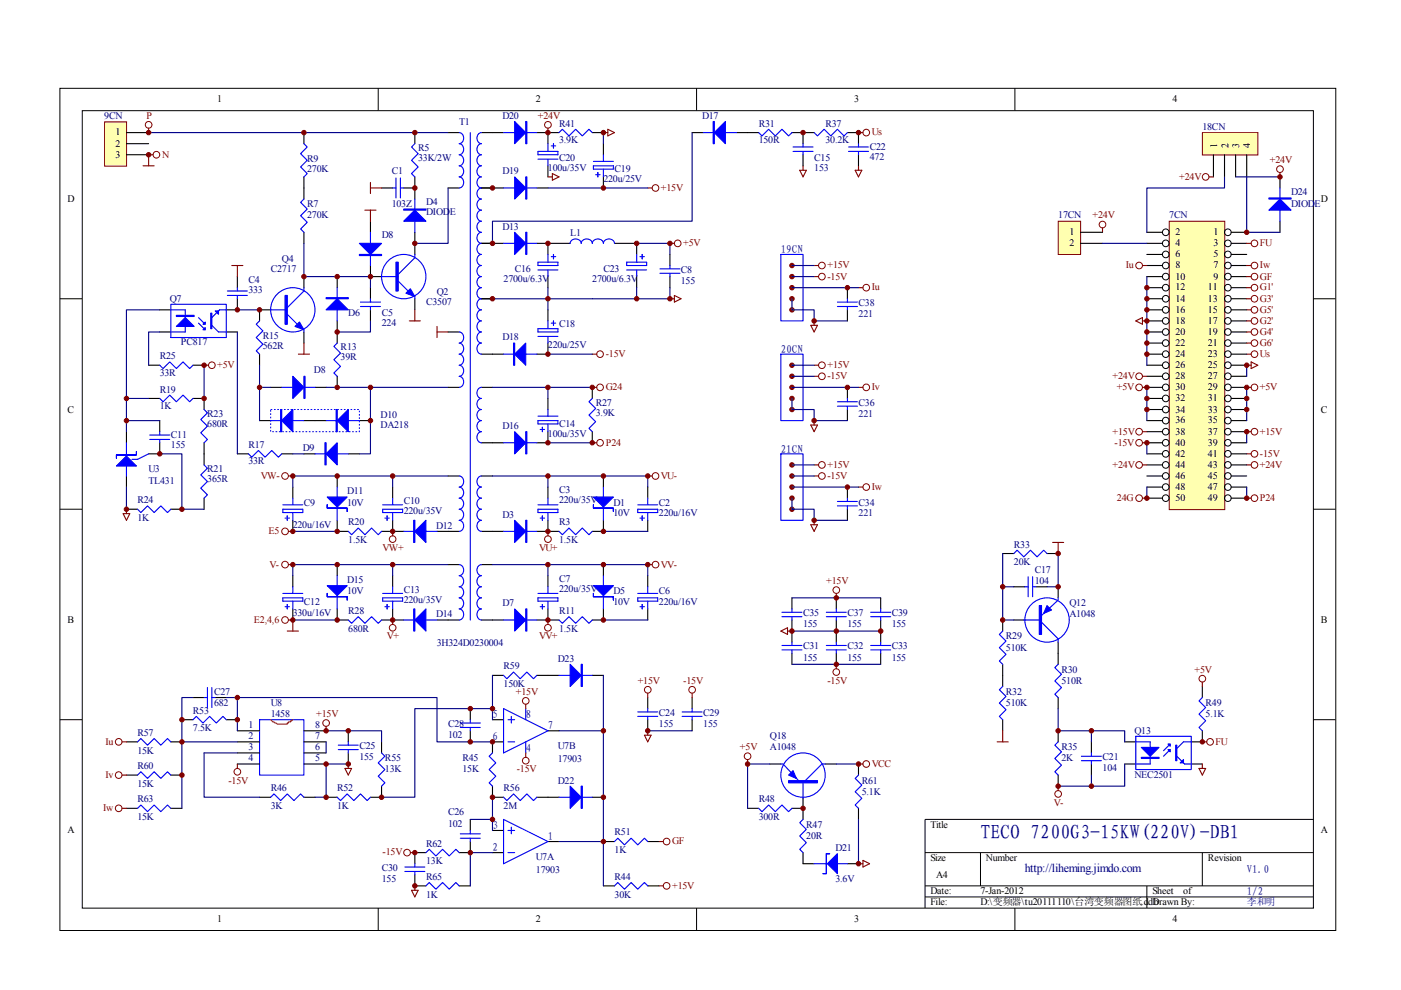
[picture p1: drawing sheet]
<svg xmlns="http://www.w3.org/2000/svg" width="297mm" height="210mm" viewBox="0 0 297 210" stroke-linecap="round" stroke-linejoin="round" font-family="sans-serif">
<defs><g id="words">
<text font-size="4.2" fill="#000080" x="207.9" y="177.8">TECO 7200G3-15KW(220V)-DB1</text>
<text font-size="2.5" fill="#000080" x="217.3" y="184.8">http://liheming.jimdo.com</text>
<g font-size="2.3" fill="#000080">
<text x="165.5" y="53.6">19CN</text>
<text x="165.5" y="74.8">20CN</text>
<text x="165.5" y="95.9">21CN</text>
<text x="104.4" y="152.2">5</text>
<text x="111.5" y="152.2">8</text>
<text x="116.2" y="154.6">7</text>
<text x="104.4" y="157">6</text>
<text x="111.5" y="159.4">4</text>
<text x="104.4" y="175.8">3</text>
<text x="116.2" y="178.2">1</text>
<text x="104.4" y="180.4">2</text>
<text x="264.3" y="185.2">V1.0</text>
<text x="264.3" y="189.8">1/2</text>
</g>
<g font-size="2.1">
<text x="46.1" y="21.7">1</text>
<text x="113.6" y="21.7">2</text>
<text x="181.1" y="21.7">3</text>
<text x="248.6" y="21.7">4</text>
<text x="24.5" y="28.7">1</text>
<text x="24.5" y="31.1">2</text>
<text x="24.5" y="33.5">3</text>
<text x="258.1" y="31.4" transform="rotate(-90 258.1 31.4)">1</text>
<text x="260.4" y="31.4" transform="rotate(-90 260.4 31.4)">2</text>
<text x="262.7" y="31.4" transform="rotate(-90 262.7 31.4)">3</text>
<text x="265.1" y="31.4" transform="rotate(-90 265.1 31.4)">4</text>
<text x="14.3" y="42.8">D</text>
<text x="280.1" y="42.8">D</text>
<text x="226.7" y="49.9">1</text>
<text x="226.7" y="52.2">2</text>
<text x="249.3" y="49.9">2</text>
<text x="249.3" y="52.2">4</text>
<text x="257.3" y="49.9">1</text>
<text x="257.3" y="52.2">3</text>
<text x="249.3" y="54.5">6</text>
<text x="249.3" y="56.9">8</text>
<text x="249.3" y="59.3">10</text>
<text x="257.3" y="54.5">5</text>
<text x="257.3" y="56.9">7</text>
<text x="257.3" y="59.3">9</text>
<text x="249.3" y="61.6">12</text>
<text x="249.3" y="63.9">14</text>
<text x="256.1" y="61.6">11</text>
<text x="256.1" y="63.9">13</text>
<text x="249.3" y="66.3">16</text>
<text x="249.3" y="68.7">18</text>
<text x="249.3" y="71">20</text>
<text x="256.1" y="66.3">15</text>
<text x="256.1" y="68.7">17</text>
<text x="256.1" y="71">19</text>
<text x="249.3" y="73.3">22</text>
<text x="249.3" y="75.7">24</text>
<text x="256.1" y="73.3">21</text>
<text x="256.1" y="75.7">23</text>
<text x="249.3" y="78.1">26</text>
<text x="249.3" y="80.4">28</text>
<text x="249.3" y="82.7">30</text>
<text x="256.1" y="78.1">25</text>
<text x="256.1" y="80.4">27</text>
<text x="256.1" y="82.7">29</text>
<text x="14.3" y="87.5">C</text>
<text x="249.3" y="85.1">32</text>
<text x="249.3" y="87.5">34</text>
<text x="249.3" y="89.8">36</text>
<text x="256.1" y="85.1">31</text>
<text x="256.1" y="87.5">33</text>
<text x="256.1" y="89.8">35</text>
<text x="280.1" y="87.5">C</text>
<text x="249.3" y="92.1">38</text>
<text x="249.3" y="94.5">40</text>
<text x="256.1" y="92.1">37</text>
<text x="256.1" y="94.5">39</text>
<text x="249.3" y="96.9">42</text>
<text x="249.3" y="99.2">44</text>
<text x="249.3" y="101.5">46</text>
<text x="256.1" y="96.9">41</text>
<text x="256.1" y="99.2">43</text>
<text x="256.1" y="101.5">45</text>
<text x="249.3" y="103.9">48</text>
<text x="249.3" y="106.2">50</text>
<text x="256.1" y="103.9">47</text>
<text x="256.1" y="106.2">49</text>
<text x="14.3" y="132.1">B</text>
<text x="280.1" y="132.1">B</text>
<text x="14.3" y="176.7">A</text>
<text x="197.3" y="175.5">Title</text>
<text x="280.1" y="176.7">A</text>
<text x="197.3" y="182.6">Size</text>
<text x="209" y="182.6">Number</text>
<text x="256.1" y="182.6">Revision</text>
<text x="197.3" y="189.6">Date:</text>
<text x="197.3" y="192">File:</text>
<text x="198.5" y="186.1">A4</text>
<text x="207.9" y="189.6">7-Jan-2012</text>
<text x="207.9" y="192">D:\变频器\tu20111110\台湾变频器图纸.ddb</text>
<text x="244.3" y="189.6">Sheet</text>
<text x="244.3" y="192">Drawn By:</text>
<text x="250.9" y="189.6">of</text>
<text x="46.1" y="195.5">1</text>
<text x="113.6" y="195.5">2</text>
<text x="181.1" y="195.5">3</text>
<text x="248.6" y="195.5">4</text>
</g>
<g font-size="2.1" fill="#000080">
<text x="22.1" y="25.2">9CN</text>
<text x="97.4" y="26.6">T1</text>
<text x="106.5" y="25.2">D20</text>
<text x="118.5" y="26.9">R41</text>
<text x="148.8" y="25.2">D17</text>
<text x="160.9" y="26.9">R31</text>
<text x="175" y="26.9">R37</text>
<text x="254.9" y="27.5">18CN</text>
<text x="65.1" y="34.4">R9</text>
<text x="88.6" y="32">R5</text>
<text x="88.6" y="34.1">33K/2W</text>
<text x="118.5" y="34.1">C20</text>
<text x="118.5" y="30.3">3.9K</text>
<text x="160.9" y="30.3">150R</text>
<text x="172.6" y="34.1">C15</text>
<text x="175" y="30.3">30.2K</text>
<text x="184.4" y="31.8">C22</text>
<text x="184.4" y="33.9">472</text>
<text x="65.1" y="36.5">270K</text>
<text x="83.1" y="36.9">C1</text>
<text x="106.5" y="36.9">D19</text>
<text x="116.2" y="36.3">100u/35V</text>
<text x="127.9" y="38.6">220u/25V</text>
<text x="130.3" y="36.5">C19</text>
<text x="172.6" y="36.3">153</text>
<text x="273.7" y="41.4">D24</text>
<text x="65.1" y="44">R7</text>
<text x="65.1" y="46.3">270K</text>
<text x="83.1" y="43.8">103Z</text>
<text x="90.3" y="43.5">D4</text>
<text x="90.3" y="45.6">DIODE</text>
<text x="224.4" y="46.3">17CN</text>
<text x="247.9" y="46.3">7CN</text>
<text x="273.7" y="43.8">DIODE</text>
<text x="80.9" y="50.6">D8</text>
<text x="106.5" y="48.7">D13</text>
<text x="120.9" y="50.1">L1</text>
<text x="52.7" y="60">C4</text>
<text x="57.4" y="57.6">C2717</text>
<text x="59.8" y="55.5">Q4</text>
<text x="106.8" y="59.7">2700u/6.3V</text>
<text x="109.1" y="57.6">C16</text>
<text x="125.6" y="59.7">2700u/6.3V</text>
<text x="127.9" y="57.6">C23</text>
<text x="144.4" y="57.8">C8</text>
<text x="36" y="63.9">Q7</text>
<text x="52.7" y="62.1">333</text>
<text x="90.3" y="64.6">C3507</text>
<text x="92.6" y="62.5">Q2</text>
<text x="144.4" y="60.2">155</text>
<text x="182" y="64.9">C38</text>
<text x="55.7" y="71.9">R15</text>
<text x="73.8" y="67">D6</text>
<text x="80.9" y="67">C5</text>
<text x="80.9" y="69.1">224</text>
<text x="118.5" y="69.4">C18</text>
<text x="182" y="67.2">221</text>
<text x="33.9" y="76.1">R25</text>
<text x="38.4" y="73.1">PC817</text>
<text x="55.7" y="74">562R</text>
<text x="72.2" y="74.3">R13</text>
<text x="72.2" y="76.4">39R</text>
<text x="106.5" y="72.2">D18</text>
<text x="116.2" y="73.8">220u/25V</text>
<text x="33.9" y="79.7">33R</text>
<text x="33.9" y="83.2">R19</text>
<text x="66.5" y="79.2">D8</text>
<text x="33.9" y="86.7">1K</text>
<text x="43.9" y="88.4">R23</text>
<text x="80.7" y="88.6">D10</text>
<text x="126.3" y="86">R27</text>
<text x="126.3" y="88.2">3.9K</text>
<text x="182" y="86">C36</text>
<text x="182" y="88.4">221</text>
<text x="36.2" y="92.8">C11</text>
<text x="36.2" y="94.9">155</text>
<text x="43.9" y="90.5">680R</text>
<text x="52.7" y="94.9">R17</text>
<text x="64.2" y="95.7">D9</text>
<text x="80.7" y="90.7">DA218</text>
<text x="106.5" y="90.9">D16</text>
<text x="116.2" y="92.6">100u/35V</text>
<text x="118.5" y="90.5">C14</text>
<text x="31.5" y="100.1">U3</text>
<text x="43.9" y="100.1">R21</text>
<text x="52.7" y="98.5">33R</text>
<text x="29.1" y="106.7">R24</text>
<text x="31.5" y="102.7">TL431</text>
<text x="43.9" y="102.2">365R</text>
<text x="64.4" y="107.2">C9</text>
<text x="73.6" y="104.8">D11</text>
<text x="73.6" y="107.2">10V</text>
<text x="85.6" y="106.9">C10</text>
<text x="118.5" y="104.6">C3</text>
<text x="118.5" y="106.7">220u/35V</text>
<text x="130" y="107.2">D1</text>
<text x="139.7" y="107.2">C2</text>
<text x="182" y="107.2">C34</text>
<text x="29.1" y="110.4">1K</text>
<text x="62.1" y="111.9">220u/16V</text>
<text x="73.8" y="111.4">R20</text>
<text x="85.6" y="109.1">220u/35V</text>
<text x="92.5" y="112.1">D12</text>
<text x="106.5" y="109.7">D3</text>
<text x="118.5" y="111.4">R3</text>
<text x="130" y="109.5">10V</text>
<text x="139.7" y="109.5">220u/16V</text>
<text x="182" y="109.5">221</text>
<text x="73.8" y="115.2">1.5K</text>
<text x="118.5" y="115.2">1.5K</text>
<text x="215" y="116.1">R33</text>
<text x="215" y="119.8">20K</text>
<text x="73.6" y="123.6">D15</text>
<text x="73.6" y="125.9">10V</text>
<text x="85.6" y="125.7">C13</text>
<text x="118.5" y="123.4">C7</text>
<text x="118.5" y="125.5">220u/35V</text>
<text x="130" y="125.9">D5</text>
<text x="139.7" y="125.9">C6</text>
<text x="219.4" y="121.5">C17</text>
<text x="219.4" y="123.9">104</text>
<text x="62.1" y="130.7">330u/16V</text>
<text x="64.4" y="128.3">C12</text>
<text x="73.8" y="130.1">R28</text>
<text x="85.6" y="127.9">220u/35V</text>
<text x="92.5" y="130.9">D14</text>
<text x="106.5" y="128.5">D7</text>
<text x="118.5" y="130.1">R11</text>
<text x="130" y="128.3">10V</text>
<text x="139.7" y="128.3">220u/16V</text>
<text x="170.3" y="130.7">C35</text>
<text x="179.7" y="130.7">C37</text>
<text x="189.1" y="130.7">C39</text>
<text x="226.7" y="128.5">Q12</text>
<text x="226.7" y="130.9">A1048</text>
<text x="73.8" y="134">680R</text>
<text x="92.6" y="137">3H324D0230004</text>
<text x="118.5" y="134">1.5K</text>
<text x="170.3" y="133">155</text>
<text x="170.3" y="137.7">C31</text>
<text x="179.7" y="133">155</text>
<text x="179.7" y="137.7">C32</text>
<text x="189.1" y="133">155</text>
<text x="189.1" y="137.7">C33</text>
<text x="213.3" y="135.6">R29</text>
<text x="213.3" y="137.9">510K</text>
<text x="106.8" y="141.9">R59</text>
<text x="118.3" y="140.3">D23</text>
<text x="170.3" y="140.1">155</text>
<text x="179.7" y="140.1">155</text>
<text x="189.1" y="140.1">155</text>
<text x="225" y="142.6">R30</text>
<text x="45.4" y="147.3">C27</text>
<text x="45.4" y="149.7">682</text>
<text x="57.4" y="149.7">U8</text>
<text x="106.8" y="145.7">150K</text>
<text x="213.3" y="147.3">R32</text>
<text x="213.3" y="149.7">510K</text>
<text x="225" y="145">510R</text>
<text x="255.6" y="149.7">R49</text>
<text x="40.9" y="151.3">R53</text>
<text x="40.9" y="155">7.5K</text>
<text x="52.7" y="154.4">1</text>
<text x="57.4" y="152">1458</text>
<text x="66.8" y="154.4">8</text>
<text x="95" y="154.1">C28</text>
<text x="139.7" y="151.8">C24</text>
<text x="139.7" y="154.1">155</text>
<text x="149.1" y="151.8">C29</text>
<text x="149.1" y="154.1">155</text>
<text x="240.5" y="155.5">Q13</text>
<text x="255.6" y="152">5.1K</text>
<text x="29.1" y="156.1">R57</text>
<text x="29.1" y="159.8">15K</text>
<text x="52.7" y="156.7">2</text>
<text x="52.7" y="159.1">3</text>
<text x="52.7" y="161.4">4</text>
<text x="66.8" y="161.4">5</text>
<text x="66.8" y="159.1">6</text>
<text x="66.8" y="156.7">7</text>
<text x="76.2" y="158.8">C25</text>
<text x="76.2" y="161.2">155</text>
<text x="81.6" y="161.4">R55</text>
<text x="95" y="156.5">102</text>
<text x="98" y="161.4">R45</text>
<text x="118.3" y="158.8">U7B</text>
<text x="118.3" y="161.6">17903</text>
<text x="163.2" y="156.7">Q18</text>
<text x="163.2" y="159.1">A1048</text>
<text x="225" y="159.1">R35</text>
<text x="225" y="161.4">2K</text>
<text x="233.8" y="161.2">C21</text>
<text x="29.1" y="163.1">R60</text>
<text x="29.1" y="166.8">15K</text>
<text x="57.4" y="167.7">R46</text>
<text x="71.5" y="167.7">R52</text>
<text x="81.6" y="163.8">13K</text>
<text x="98" y="163.8">15K</text>
<text x="106.8" y="167.7">R56</text>
<text x="118.3" y="166.1">D22</text>
<text x="182.7" y="166.1">R61</text>
<text x="233.8" y="163.5">104</text>
<text x="240.5" y="164.9">NEC2501</text>
<text x="29.1" y="170.1">R63</text>
<text x="29.1" y="173.8">15K</text>
<text x="57.4" y="171.5">3K</text>
<text x="71.5" y="171.5">1K</text>
<text x="95" y="172.9">C26</text>
<text x="106.8" y="171.5">2M</text>
<text x="160.9" y="170.1">R48</text>
<text x="160.9" y="173.8">300R</text>
<text x="182.7" y="168.5">5.1K</text>
<text x="90.3" y="179.5">R62</text>
<text x="95" y="175.3">102</text>
<text x="130.3" y="177.1">R51</text>
<text x="170.9" y="175.5">R47</text>
<text x="170.9" y="177.9">20R</text>
<text x="80.9" y="184.7">C30</text>
<text x="90.3" y="183.2">13K</text>
<text x="113.6" y="182.3">U7A</text>
<text x="113.6" y="185.2">17903</text>
<text x="130.3" y="180.9">1K</text>
<text x="177.1" y="180.4">D21</text>
<text x="80.9" y="187">155</text>
<text x="90.3" y="186.5">R65</text>
<text x="90.3" y="190.3">1K</text>
<text x="130.3" y="186.5">R44</text>
<text x="130.3" y="190.3">30K</text>
<text x="177.1" y="187">3.6V</text>
<text x="264.3" y="192">李和明</text>
</g>
<g font-size="2.1" fill="#800000">
<text x="31.1" y="25.2">P</text>
<text x="114" y="25.2">+24V</text>
<text x="184.8" y="28.7">Us</text>
<text x="34.4" y="33.5">N</text>
<text x="269.2" y="34.6">+24V</text>
<text x="140.1" y="40.5">+15V</text>
<text x="250" y="38.1">+24V</text>
<text x="231.6" y="46.3">+24V</text>
<text x="144.9" y="52.2">+5V</text>
<text x="267.1" y="52.2">FU</text>
<text x="175.4" y="56.9">+15V</text>
<text x="175.4" y="59.3">-15V</text>
<text x="238.7" y="56.9">Iu</text>
<text x="267.1" y="56.9">Iw</text>
<text x="267.1" y="59.3">GF</text>
<text x="184.8" y="61.6">Iu</text>
<text x="267.1" y="61.6">G1'</text>
<text x="267.1" y="63.9">G3'</text>
<text x="267.1" y="66.3">G5'</text>
<text x="267.1" y="68.7">G2'</text>
<text x="267.1" y="71">G4'</text>
<text x="128.4" y="75.7">-15V</text>
<text x="267.1" y="73.3">G6'</text>
<text x="267.1" y="75.7">Us</text>
<text x="46.1" y="78.1">+5V</text>
<text x="128.4" y="82.7">G24</text>
<text x="175.4" y="78.1">+15V</text>
<text x="175.4" y="80.4">-15V</text>
<text x="184.8" y="82.7">Iv</text>
<text x="235.9" y="80.4">+24V</text>
<text x="236.8" y="82.7">+5V</text>
<text x="267.1" y="82.7">+5V</text>
<text x="128.4" y="94.5">P24</text>
<text x="235.9" y="92.1">+15V</text>
<text x="236.3" y="94.5">-15V</text>
<text x="267.1" y="92.1">+15V</text>
<text x="55.3" y="101.5">VW-</text>
<text x="140.1" y="101.5">VU-</text>
<text x="175.4" y="99.2">+15V</text>
<text x="175.4" y="101.5">-15V</text>
<text x="235.9" y="99.2">+24V</text>
<text x="267.1" y="96.9">-15V</text>
<text x="267.1" y="99.2">+24V</text>
<text x="184.8" y="103.9">Iw</text>
<text x="236.8" y="106.2">24G</text>
<text x="267.1" y="106.2">P24</text>
<text x="56.9" y="113.3">E5</text>
<text x="81.1" y="116.8">VW+</text>
<text x="114.3" y="116.8">VU+</text>
<text x="57.1" y="120.3">V-</text>
<text x="140.1" y="120.3">VV-</text>
<text x="175.2" y="123.9">+15V</text>
<text x="53.8" y="132.1">E2,4,6</text>
<text x="82" y="135.6">V+</text>
<text x="114.3" y="135.6">VV+</text>
<text x="253.2" y="142.6">+5V</text>
<text x="109.4" y="147.3">+15V</text>
<text x="135.2" y="145">+15V</text>
<text x="144.9" y="145">-15V</text>
<text x="175.4" y="145">-15V</text>
<text x="67.1" y="152">+15V</text>
<text x="22.4" y="157.9">Iu</text>
<text x="156.9" y="159.1">+5V</text>
<text x="257.7" y="157.9">FU</text>
<text x="22.4" y="164.9">Iv</text>
<text x="48.4" y="166.1">-15V</text>
<text x="109.6" y="163.8">-15V</text>
<text x="184.8" y="162.6">VCC</text>
<text x="21.8" y="172">Iw</text>
<text x="223.4" y="170.8">V-</text>
<text x="142.5" y="179">GF</text>
<text x="81.1" y="181.4">-15V</text>
<text x="142.5" y="188.4">+15V</text>
</g>
</g></defs>
<g fill="none" stroke="#000" stroke-width=".21">
<path d="M12.7 18.7h270.5v178.6h-270.5zM80.2 18.7v4.7M147.7 18.7v4.7M215.2 18.7v4.7M17.4 23.5h261.1v169h-261.1zM12.7 63.3h4.7M278.4 63.3h4.7M12.7 108h4.7M278.4 108h4.7M12.7 152.6h4.7M278.4 152.6h4.7M278.4 173.7h-82.3v18.8"/>
<path d="M80.2 192.5v4.7M147.7 192.5v4.7M196.1 180.8h82.3M196.1 187.8h82.3M196.1 190.2h82.3M207.9 180.8v7M215.2 192.5v4.7M243.2 187.8v4.7M254.9 180.8v7"/>
</g>
<g fill="none" stroke="#000" stroke-width=".23">
<path d="M64.4 28.1v2.4M64.4 37.5v4.7M80.9 39.9h2.3M85.6 39.9h2.4M88 28.1v2.4M88 37.5v4.7M95 28.1h2.4M95 39.9h2.4M102.1 28.1h4.7M102.1 39.9h4.7M113.8 28.1h4.7M113.8 39.9h2.4"/>
<path d="M116.2 28.1v2.4M116.2 35.2v2.3M125.6 28.1h2.3M127.9 30.5v2.3M127.9 37.5v2.4M146.7 28.1h2.4M156.2 28.1h4.7M167.9 28.1h4.7M170.3 28.1v2.4M170.3 32.8v2.4M179.7 28.1h2.3v2.4M182 32.8v2.4"/>
<path d="M50.3 58.6v2.4M64.4 49.3v2.3M64.4 58.6v2.4M71.5 58.6v2.4M78.5 56.3v2.3h2.4M78.5 46.9v2.4M88 49.3v4.6M102.1 51.6h4.7M113.8 51.6h7.1M116.2 51.6v2.3M116.2 58.6v2.4M130.3 51.6h4.7v2.3"/>
<path d="M135 58.6v2.4M142 53.9v2.4M142 58.6v2.4M31.5 77.4h2.4M33.9 70.4h2.3M33.9 65.7h2.3M40.9 77.4h2.4M48 70.4h2.3M50.3 63.3v2.4h-2.3M55 75.1v2.3M57.4 65.7h-2.4v2.3M64.4 70.4v2.3"/>
<path d="M71.5 68v4.7M71.5 79.8v2.3M78.5 61v2.3M78.5 65.7v2.3M88 63.3v2.4M95 70.4h2.4M102.1 63.3h2.3M102.1 75.1h4.7M116.2 72.7v2.4h-2.4M116.2 65.7v2.3M26.8 91.5v2.4M31.5 84.5h2.4"/>
<path d="M33.9 93.9v2.3h-2.4M33.9 89.2v2.3M40.9 84.5h2.4v2.3M43.3 93.9v4.7M50.3 96.2h2.4M55 89.2h2.4M57.4 82.1h2.3M59.7 96.2h2.4M64.4 89.2h4.7M64.4 96.2h2.4M66.8 82.1h2.3M73.8 96.2h2.4"/>
<path d="M76.2 89.2h2.3M95 82.1h2.4M102.1 82.1h2.3M102.1 93.9h4.7M116.2 91.5v2.4h-2.4M116.2 84.5v2.3M125.6 82.1v2.4M125.6 91.5v2.4M26.8 100.9v2.4M43.3 105.6v2.4M62.1 103.3v2.3M62.1 110.3v2.4"/>
<path d="M71.5 110.3v2.4h2.3M71.5 100.9v2.4M71.5 119.7v2.4M80.9 112.7h4.7M83.2 103.3v2.3M83.2 110.3v2.4M92.7 112.7h4.7M95 100.9h2.4M95 119.7h2.4M102.1 112.7h4.7M102.1 100.9h2.3M102.1 119.7h2.3"/>
<path d="M113.8 112.7h4.7M116.2 103.3v2.3M116.2 110.3v2.4M127.9 110.3v2.4h-2.3M127.9 100.9v2.4M127.9 119.7v2.4M137.3 103.3v2.3M137.3 110.3v2.4M62.1 122.1v2.3M62.1 129.1v2.4M71.5 129.1v2.4h2.3M80.9 131.5h4.7"/>
<path d="M83.2 122.1v2.3M83.2 129.1v2.4M92.7 131.5h4.7M102.1 131.5h4.7M113.8 131.5h4.7M116.2 122.1v2.3M116.2 129.1v2.4M127.9 129.1v2.4h-2.3M137.3 122.1v2.3M137.3 129.1v2.4M26.8 157.3h2.4M36.2 157.3h2.4"/>
<path d="M38.6 152.6h2.3M40.9 147.9h2.4M45.6 147.9h2.4M48 152.6h2.3M50.3 154.9h4.7M50.3 157.3h4.7M50.3 159.6h4.7M64.4 154.9h4.7M64.4 157.3h4.7M64.4 159.6h4.7M73.8 154.9v2.4M73.8 159.6v2.4"/>
<path d="M80.9 157.3v2.3M99.7 150.2v2.4M99.7 154.9v2.4M104.4 152.6h2.4M104.4 143.2h2.4M106.8 157.3h-2.4v2.3M113.8 143.2h4.7M116.2 154.9h2.3M125.6 143.2h2.3M137.3 147.9v2.3M137.3 152.6v2.3M146.7 147.9v2.3"/>
<path d="M146.7 152.6v2.3M26.8 164.3h2.4M26.8 171.4h2.4M36.2 164.3h2.4M36.2 171.4h2.4M50.3 162h4.7M55 169h2.4M64.4 162h4.7M64.4 169h2.4M69.1 169h2.4M80.9 166.7v2.3h-2.4M99.7 178.4v2.4h-2.3"/>
<path d="M99.7 173.7v2.4M104.4 176.1h2.4M104.4 166.7v2.3h2.4M113.8 169h4.7M116.2 178.4h2.3M125.6 169h2.3M127.9 178.4h2.4M137.3 178.4h2.4M158.5 171.4h2.4M163.2 162h2.4M167.9 171.4h2.4M170.3 169v4.7"/>
<path d="M175 162h2.3M182 162v2.3M182 171.4v2.3M88 185.5v2.3h2.3M90.3 180.8h-2.3v2.3M97.4 187.8h2.3M104.4 180.8h2.4M127.9 187.8h2.4M137.3 187.8h2.4M170.3 180.8v2.3h2.3M179.7 183.1h2.3"/>
</g>
<g fill="none" stroke="#00f" stroke-width=".23">
<path d="M64.4 30.5l.7 .7-1.4 1.4 1.4 1.4-1.4 1.4 1.4 1.4-.7 .7M83.2 39.9h.8M84 37.7v4.3M84.9 39.9h.7M84.9 37.7v4.3M88 30.5l-.8 .7 1.5 1.4-1.5 1.4 1.5 1.4-1.5 1.4 .8 .7M97.4 28.1a1.2 1.2 0 0 1 .9 1.2 1.2 1.2 0 0 1-.9 1.2 1.2 1.2 0 0 1 .9 1.1 1.2 1.2 0 0 1-.9 1.2 1.2 1.2 0 0 1 .9 1.2 1.2 1.2 0 0 1-.9 1.2 1.2 1.2 0 0 1 .9 1.1 1.2 1.2 0 0 1-.9 1.2 1.2 1.2 0 0 1 .9 1.2 1.2 1.2 0 0 1-.9 1.2M99.7 28.1v103.4M102.1 28.1a1.2 1.2 0 0 0-1 1.2 1.2 1.2 0 0 0 1 1.2 1.21 1.21 0 0 0-1 1.1 1.21 1.21 0 0 0 1 1.2 1.2 1.2 0 0 0-1 1.2 1.2 1.2 0 0 0 1 1.2 1.2 1.2 0 0 0-1 1.1 1.2 1.2 0 0 0 1 1.2 1.2 1.2 0 0 0-1 1.2 1.2 1.2 0 0 0 1 1.2 1.2 1.2 0 0 0-1 1.1 1.2 1.2 0 0 0 1 1.2 1.2 1.2 0 0 0-1 1.2 1.2 1.2 0 0 0 1 1.2 1.2 1.2 0 0 0-1 1.1 1.2 1.2 0 0 0 1 1.2 1.21 1.21 0 0 0-1 1.2 1.21 1.21 0 0 0 1 1.2 1.2 1.2 0 0 0-1 1.1 1.2 1.2 0 0 0 1 1.2 1.2 1.2 0 0 0-1 1.2 1.2 1.2 0 0 0 1 1.1 1.2 1.2 0 0 0-1 1.2 1.2 1.2 0 0 0 1 1.2 1.2 1.2 0 0 0-1 1.2 1.2 1.2 0 0 0 1 1.1 1.2 1.2 0 0 0-1 1.2 1.2 1.2 0 0 0 1 1.2 1.2 1.2 0 0 0-1 1.2 1.2 1.2 0 0 0 1 1.1 1.2 1.2 0 0 0-1 1.2 1.2 1.2 0 0 0 1 1.2M106.8 39.9h7M106.8 28.1h7M114.1 32.1h4.2v.7h-4.2z"/>
<path d="M114.1 33.7h4.2M116.2 30.5v1.6M116.2 33.7v1.5M116.9 30.9h.9M117.3 30.5v.9M118.5 28.1l.7-.7 1.4 1.4 1.5-1.4 1.4 1.4 1.4-1.4 .7 .7M125.8 35.2h4.2v.7h-4.2zM125.8 34.2h4.2M126.3 37h.9M126.8 36.6v.9M127.9 32.8v1.4M127.9 35.9v1.6"/>
<path d="M149.1 28.1h7.1M160.9 28.1l.7 .7 1.4-1.4 1.4 1.4 1.4-1.4 1.4 1.4 .7-.7M168.1 32.1h4.3M168.1 31.2h4.3M170.3 30.5v.7M170.3 32.1v.7M172.6 28.1l.7 .7 1.4-1.4 1.4 1.4 1.5-1.4 1.4 1.4 .7-.7M179.9 32.1h4.2M179.9 31.2h4.2M182 30.5v.7M182 32.1v.7M64.4 42.2l-.7 .7 1.4 1.4-1.4 1.4 1.4 1.4-1.4 1.4 .7 .8"/>
<path d="M78.5 49.3v7M80.9 58.6h3.5M84.4 59.6l2.1 2.1M88 53.9v.8l-3.6 3.5M88 42.2v7.1M106.8 51.6h7M114.1 55.6h4.2v.7h-4.2zM114.1 57.2h4.2M116.2 53.9v1.7M116.2 57.2v1.4M116.9 54.4h.9M117.3 53.9v1"/>
<path d="M120.9 51.6a1.21 1.21 0 0 1 1.2-.9 1.21 1.21 0 0 1 1.1 .9 1.21 1.21 0 0 1 1.2-.9 1.21 1.21 0 0 1 1.2 .9 1.21 1.21 0 0 1 1.2-.9 1.21 1.21 0 0 1 1.1 .9 1.2 1.2 0 0 1 1.2-.9 1.2 1.2 0 0 1 1.2 .9M132.9 57.2h4.2M132.9 55.6h4.2v.7h-4.2zM135 53.9v1.7M135 57.2v1.4M135.7 54.4h.9M136.2 53.9v1M139.9 57h4.3M139.9 57.9h4.3M142 56.3v.7M142 57.9v.7M33.9 77.4l.7 .7 1.4-1.4 1.4 1.4 1.4-1.4 1.4 1.4 .7-.7"/>
<path d="M36.2 64.5h11.8v7.1h-11.8zM36.2 65.7h3.1v4.7h-3.1M42.1 67.3l1.4 1.4M42.1 68.5l1.4 1.4M44.9 69l1.4 1.4h1.7M48 65.7h-1.4l-1.7 1.6M48.2 62.6h4.2M48.2 61.7h4.2M50.3 61v.7M50.3 62.6v.7M55 68l-.7 .7 1.4 1.5-1.4 1.4 1.4 1.4-1.4 1.4 .7 .7M57.4 65.7h3.5"/>
<path d="M60.9 66.6l2.1 2.1M64.4 61v.7l-3.5 3.5M64.4 69.9v.5M71.5 72.7l-.7 .7 1.4 1.5-1.4 1.4 1.4 1.4-1.4 1.4 .7 .7M71.5 61v7M76.4 64h4.3M76.4 65h4.3M78.5 63.3v.7M78.5 65v.7M88 62.9v.4M97.4 70.4a1.2 1.2 0 0 1 .9 1.2 1.2 1.2 0 0 1-.9 1.1 1.2 1.2 0 0 1 .9 1.2 1.2 1.2 0 0 1-.9 1.2 1.2 1.2 0 0 1 .9 1.2 1.2 1.2 0 0 1-.9 1.1 1.2 1.2 0 0 1 .9 1.2 1.2 1.2 0 0 1-.9 1.2 1.2 1.2 0 0 1 .9 1.2 1.2 1.2 0 0 1-.9 1.1M102.1 65.7a1.2 1.2 0 0 0-1 1.2 1.2 1.2 0 0 0 1 1.1 1.2 1.2 0 0 0-1 1.2 1.2 1.2 0 0 0 1 1.2 1.2 1.2 0 0 0-1 1.2 1.2 1.2 0 0 0 1 1.1 1.2 1.2 0 0 0-1 1.2 1.2 1.2 0 0 0 1 1.2"/>
<path d="M106.8 75.1h7M114.1 69.7h4.2v.7h-4.2zM114.1 71.3h4.2M116.2 68v1.7M116.2 71.3v1.4M116.9 68.5h.9M117.3 68v1M26.8 93.9v7M31.5 96.2l-2.3 1.2h-1.2M31.7 93.2h4.3M31.7 92.2h4.3M33.9 84.5l.7 .7 1.4-1.4 1.4 1.4 1.4-1.4 1.4 1.4 .7-.7"/>
<path d="M33.9 91.5v.7M33.9 93.2v.7M43.3 86.8l.7 .7-1.4 1.4 1.4 1.5-1.4 1.4 1.4 1.4-.7 .7M43.3 98.6l.7 .7-1.4 1.4 1.4 1.4-1.4 1.4 1.4 1.4-.7 .7M52.7 96.2l.7 .7 1.4-1.4 1.4 1.4 1.4-1.4 1.4 1.4 .7-.7M57.4 89.2h7M59.7 82.1h7.1M66.8 96.2h7M69.1 89.2h7.1M102.1 82.1a1.2 1.2 0 0 0-1 1.2 1.2 1.2 0 0 0 1 1.2 1.2 1.2 0 0 0-1 1.2 1.2 1.2 0 0 0 1 1.1 1.2 1.2 0 0 0-1 1.2 1.2 1.2 0 0 0 1 1.2 1.2 1.2 0 0 0-1 1.2 1.2 1.2 0 0 0 1 1.1 1.2 1.2 0 0 0-1 1.2 1.2 1.2 0 0 0 1 1.2M106.8 93.9h7M114.1 89.2h4.2v.7h-4.2z"/>
<path d="M114.1 88.2h4.2M114.5 91.1h1M115 90.6v.9M116.2 86.8v1.4M116.2 89.9v1.6M125.6 84.5l-.7 .7 1.4 1.4-1.4 1.4 1.4 1.4-1.4 1.4 .7 .7M60 107h4.2M60 108h4.2v.7h-4.2zM60.4 109.8h1M60.9 109.4v.9M62.1 105.6v1.4M62.1 108.7v1.6"/>
<path d="M71.5 103.3v7M73.8 112.7l.7 .7 1.5-1.4 1.4 1.4 1.4-1.4 1.4 1.4 .7-.7M81.1 107h4.3M81.1 108h4.3v.7h-4.3zM81.6 109.8h.9M82.1 109.4v.9M83.2 105.6v1.4M83.2 108.7v1.6M85.6 112.7h7.1M97.4 119.7a1.2 1.2 0 0 1 .9 1.2 1.2 1.2 0 0 1-.9 1.2 1.2 1.2 0 0 1 .9 1.1 1.2 1.2 0 0 1-.9 1.2 1.2 1.2 0 0 1 .9 1.2 1.2 1.2 0 0 1-.9 1.2M97.4 100.9a1.2 1.2 0 0 1 .9 1.2 1.2 1.2 0 0 1-.9 1.2 1.2 1.2 0 0 1 .9 1.1 1.2 1.2 0 0 1-.9 1.2 1.2 1.2 0 0 1 .9 1.2 1.2 1.2 0 0 1-.9 1.2 1.2 1.2 0 0 1 .9 1.1 1.2 1.2 0 0 1-.9 1.2 1.2 1.2 0 0 1 .9 1.2 1.2 1.2 0 0 1-.9 1.2M102.1 100.9a1.2 1.2 0 0 0-1 1.2 1.2 1.2 0 0 0 1 1.2 1.2 1.2 0 0 0-1 1.1 1.2 1.2 0 0 0 1 1.2 1.2 1.2 0 0 0-1 1.2 1.2 1.2 0 0 0 1 1.2 1.21 1.21 0 0 0-1 1.1 1.21 1.21 0 0 0 1 1.2 1.2 1.2 0 0 0-1 1.2 1.2 1.2 0 0 0 1 1.2"/>
<path d="M102.1 119.7a1.2 1.2 0 0 0-1 1.2 1.2 1.2 0 0 0 1 1.2 1.2 1.2 0 0 0-1 1.1 1.2 1.2 0 0 0 1 1.2 1.2 1.2 0 0 0-1 1.2 1.2 1.2 0 0 0 1 1.2M106.8 112.7h7M114.1 108h4.2v.7h-4.2zM114.1 107h4.2M114.5 109.8h1M115 109.4v.9M116.2 105.6v1.4M116.2 108.7v1.6M118.5 112.7l.7 .7 1.4-1.4 1.5 1.4 1.4-1.4 1.4 1.4 .7-.7M127.9 103.3v7M135.2 107h4.3M135.2 108h4.3v.7h-4.3z"/>
<path d="M135.7 109.8h.9M136.2 109.4v.9M137.3 105.6v1.4M137.3 108.7v1.6M60 125.8h4.2M60 126.8h4.2v.7h-4.2zM60.4 128.6h1M60.9 128.2v.9M62.1 124.4v1.4M62.1 127.5v1.6M71.5 122.1v7M73.8 131.5l.7 .7 1.5-1.4 1.4 1.4 1.4-1.4 1.4 1.4 .7-.7"/>
<path d="M81.1 125.8h4.3M81.1 126.8h4.3v.7h-4.3zM81.6 128.6h.9M82.1 128.2v.9M83.2 124.4v1.4M83.2 127.5v1.6M85.6 131.5h7.1M97.4 126.8a1.2 1.2 0 0 1 .9 1.1 1.2 1.2 0 0 1-.9 1.2 1.2 1.2 0 0 1 .9 1.2 1.2 1.2 0 0 1-.9 1.2M102.1 126.8a1.2 1.2 0 0 0-1 1.1 1.2 1.2 0 0 0 1 1.2 1.2 1.2 0 0 0-1 1.2 1.2 1.2 0 0 0 1 1.2M106.8 131.5h7M114.1 126.8h4.2v.7h-4.2zM114.1 125.8h4.2"/>
<path d="M114.5 128.6h1M115 128.2v.9M116.2 124.4v1.4M116.2 127.5v1.6M118.5 131.5l.7 .7 1.4-1.4 1.5 1.4 1.4-1.4 1.4 1.4 .7-.7M127.9 122.1v7M135.2 125.8h4.3M135.2 126.8h4.3v.7h-4.3zM135.7 128.6h.9M136.2 128.2v.9M137.3 124.4v1.4M137.3 127.5v1.6"/>
<path d="M29.2 157.3l.7-.7 1.4 1.4 1.4-1.4 1.4 1.4 1.4-1.4 .7 .7M40.9 152.6l.7-.7 1.4 1.4 1.4-1.4 1.5 1.4 1.4-1.4 .7 .7M43.3 147.9h.7M44 145.8v4.2M44.9 147.9h.7M44.9 145.8v4.2M55 152.6h9.4v11.7h-9.4zM71.7 158.9h4.3M71.7 158h4.3M73.8 157.3v.7M73.8 158.9v.7M80.9 159.6l.7 .7-1.4 1.5 1.4 1.4-1.4 1.4 1.4 1.4-.7 .7"/>
<path d="M97.6 153.3h4.2M97.6 154.2h4.2M99.7 152.6v.7M99.7 154.2v.7M104.4 159.6l-.7 .7 1.4 1.5-1.4 1.4 1.4 1.4-1.4 1.4 .7 .7M106.8 143.2l.7 .7 1.4-1.4 1.4 1.4 1.4-1.4 1.4 1.4 .7-.7M106.8 150.2l9.4 4.7-9.4 4.7zM107.7 157.3h1.4M107.7 152.6h1.4M108.4 151.9v1.4M111.5 150.2v2.4M111.5 157.3v2.3"/>
<path d="M118.5 143.2h7.1M135.2 151.9h4.3M135.2 150.9h4.3M137.3 150.2v.7M137.3 151.9v.7M144.6 151.9h4.3M144.6 150.9h4.3M146.7 150.2v.7M146.7 151.9v.7M29.2 164.3l.7-.7 1.4 1.4 1.4-1.4 1.4 1.4 1.4-1.4 .7 .7M29.2 171.4l.7-.7 1.4 1.4 1.4-1.4 1.4 1.4 1.4-1.4 .7 .7M57.4 169l.7-.7 1.4 1.4 1.4-1.4 1.4 1.4 1.4-1.4 .7 .7"/>
<path d="M71.5 169l.7 .7 1.4-1.4 1.4 1.4 1.4-1.4 1.4 1.4 .7-.7M97.6 176.8h4.2M97.6 177.7h4.2M99.7 176.1v.7M99.7 177.7v.7M106.8 169l.7 .7 1.4-1.4 1.4 1.4 1.4-1.4 1.4 1.4 .7-.7M106.8 173.7l9.4 4.7-9.4 4.7zM107.7 176.1h1.4M108.4 175.4v1.4M118.5 169h7.1M130.3 178.4l.7-.7 1.4 1.4 1.4-1.4 1.4 1.4 1.4-1.4 .7 .7M160.9 171.4l.7 .7 1.4-1.4 1.4 1.4 1.4-1.4 1.4 1.4 .7-.7"/>
<path d="M165.6 162h.4l3.3 3.5M170.3 173.7l-.7 .7 1.4 1.4-1.4 1.5 1.4 1.4-1.4 1.4 .7 .7M170.3 166v3.3M175 162h-.7l-3.6 3.5M182 164.3l-.7 .7 1.4 1.5-1.4 1.4 1.4 1.4-1.4 1.4 .7 .7M85.8 184.8h4.3M85.8 183.8h4.3M88 183.1v.7M88 184.8v.7M90.3 180.8l.7-.7 1.4 1.4 1.4-1.4 1.4 1.4 1.5-1.4 .7 .7M90.3 187.8l.7-.7 1.4 1.4 1.4-1.4 1.4 1.4 1.5-1.4 .7 .7M107.7 180.8h1.4"/>
<path d="M130.3 187.8l.7-.7 1.4 1.4 1.4-1.4 1.4 1.4 1.4-1.4 .7 .7M172.6 183.1h7.1"/>
<circle cx="85.6" cy="58.6" r="4.7"/>
<circle cx="62.1" cy="65.7" r="4.7"/>
<circle cx="170.3" cy="164.3" r="4.7"/>
</g>
<g fill="#00f" stroke="#00f" stroke-width=".23">
<path d="M87 61.2l1 1.7-1.9-.7z"/>
<path d="M62.6 69.2l.9-.9 .9 1.6z"/>
<path d="M85.6 46.9l2.4-2.3 2.3 2.3z"/>
<path d="M76.2 51.6h4.7l-2.4 2.3z"/>
<path d="M62.1 86.8v4.7l-2.4-2.3z"/>
<path d="M71.5 63.3l2.3 2.4h-4.7z"/>
<path d="M71.5 89.2l2.3-2.4v4.7z"/>
<path d="M62.1 79.8l2.3 2.3-2.3 2.4z"/>
<path d="M71.5 93.9v4.7l-2.4-2.4z"/>
<path d="M37.4 69.2l1.9-1.9 1.9 1.9z"/>
<path d="M43 69.9l.5-.4v.4z"/>
<path d="M43 68.7l.5-.4v.4z"/>
<path d="M45.6 65.9h.7v.7z"/>
<path d="M24.7 98.8l2.1-2.1 2.1 2.1z"/>
<path d="M88 112.7l2.3-2.4v4.7z"/>
<path d="M88 131.5l2.3-2.4v4.7z"/>
<path d="M109.1 25.8l2.4 2.3-2.4 2.4z"/>
<path d="M109.1 37.5l2.4 2.4-2.4 2.3z"/>
<path d="M109.1 49.3l2.4 2.3-2.4 2.3z"/>
<path d="M109.1 75.1l2.4-2.4v4.7z"/>
<path d="M109.1 91.5l2.4 2.4-2.4 2.3z"/>
<path d="M109.1 110.3l2.4 2.4-2.4 2.3z"/>
<path d="M109.1 129.1l2.4 2.4-2.4 2.3z"/>
<path d="M151.4 28.1l2.4-2.3v4.7z"/>
<path d="M120.9 140.9l2.3 2.3-2.3 2.3z"/>
<path d="M120.9 166.7l2.3 2.3-2.3 2.4z"/>
<path d="M69.4 105.4h4.2l-2.1 2.1z"/>
<path d="M69.4 124.2h4.2l-2.1 2.1z"/>
<path d="M167.2 164.3l.9-.9 .7 1.6z"/>
<path d="M175.4 183.1l2.2-2.1v4.2z"/>
<path d="M125.8 105.4h4.2l-2.1 2.1z"/>
<path d="M125.8 124.2h4.2l-2.1 2.1z"/>
<path d="M84 55.6h.4v6.1h-.4z" fill-rule="evenodd"/>
<path d="M60.4 62.6h.5v6.1h-.5z" fill-rule="evenodd"/>
<path d="M85.6 44.3h4.7v.3h-4.7z" fill-rule="evenodd"/>
<path d="M76.2 53.9h4.7v.3h-4.7z" fill-rule="evenodd"/>
<path d="M59.5 86.8h.2v4.7h-.2z" fill-rule="evenodd"/>
<path d="M69.1 63.1h4.7v.2h-4.7z" fill-rule="evenodd"/>
<path d="M71.3 86.8h.2v4.7h-.2z" fill-rule="evenodd"/>
<path d="M64.4 79.8h.3v4.7h-.3z" fill-rule="evenodd"/>
<path d="M68.9 93.9h.2v4.7h-.2z" fill-rule="evenodd"/>
<path d="M37.4 66.9h3.8v.2h-3.8z" fill-rule="evenodd"/>
<path d="M44.7 66.4h.2v3.3h-.2z" fill-rule="evenodd"/>
<path d="M24.7 96.5v.7v-.7h4.2v-.7v.7z" fill-rule="evenodd"/>
<path d="M87.7 110.3h.3v4.7h-.3z" fill-rule="evenodd"/>
<path d="M87.7 129.1h.3v4.7h-.3z" fill-rule="evenodd"/>
<path d="M111.5 25.8h.2v4.7h-.2z" fill-rule="evenodd"/>
<path d="M111.5 37.5h.2v4.7h-.2z" fill-rule="evenodd"/>
<path d="M111.5 49.3h.2v4.6h-.2z" fill-rule="evenodd"/>
<path d="M108.9 72.7h.2v4.7h-.2z" fill-rule="evenodd"/>
<path d="M111.5 91.5h.2v4.7h-.2z" fill-rule="evenodd"/>
<path d="M111.5 110.3h.2v4.7h-.2z" fill-rule="evenodd"/>
<path d="M111.5 129.1h.2v4.7h-.2z" fill-rule="evenodd"/>
<path d="M151.2 25.8h.2v4.7h-.2z" fill-rule="evenodd"/>
<path d="M123.2 140.9h.3v4.6h-.3z" fill-rule="evenodd"/>
<path d="M123.2 166.7h.3v4.7h-.3z" fill-rule="evenodd"/>
<path d="M69.4 107v.7h4.2v.7v-.7h-4.2z" fill-rule="evenodd"/>
<path d="M69.4 125.8v.7h4.2v.7v-.7h-4.2z" fill-rule="evenodd"/>
<path d="M167.2 165.5h6.1v.5h-6.1z" fill-rule="evenodd"/>
<path d="M175.2 181h.7h-.7v4.2h-.7h.7z" fill-rule="evenodd"/>
<path d="M125.8 107v.7h4.2v.7v-.7h-4.2z" fill-rule="evenodd"/>
<path d="M125.8 125.8v.7h4.2v.7v-.7h-4.2z" fill-rule="evenodd"/>
</g>
<g fill="none" stroke="#800000" stroke-width=".21">
<circle cx="31.5" cy="26.5" r=".71"/>
<circle cx="33.2" cy="32.8" r=".71"/>
<circle cx="116.2" cy="26.5" r=".71"/>
<circle cx="139" cy="39.9" r=".71"/>
<circle cx="183.7" cy="28.1" r=".7"/>
<circle cx="143.7" cy="51.6" r=".71"/>
<circle cx="44.9" cy="77.4" r=".71"/>
<circle cx="127.2" cy="75.1" r=".71"/>
<circle cx="127.2" cy="82.1" r=".71"/>
<circle cx="127.2" cy="93.9" r=".71"/>
<circle cx="60.4" cy="112.7" r=".71"/>
<circle cx="60.4" cy="100.9" r=".71"/>
<circle cx="60.4" cy="119.7" r=".71"/>
<circle cx="83.2" cy="114.3" r=".7"/>
<circle cx="116.2" cy="114.3" r=".71"/>
<circle cx="139" cy="100.9" r=".71"/>
<circle cx="139" cy="119.7" r=".71"/>
<circle cx="83.2" cy="133.1" r=".7"/>
<circle cx="116.2" cy="133.1" r=".71"/>
<circle cx="25.2" cy="157.3" r=".71"/>
<circle cx="69.1" cy="153.3" r=".71"/>
<circle cx="111.5" cy="148.6" r=".71"/>
<circle cx="137.3" cy="146.3" r=".71"/>
<circle cx="146.7" cy="146.3" r=".71"/>
<circle cx="25.2" cy="164.3" r=".71"/>
<circle cx="25.2" cy="171.4" r=".71"/>
<circle cx="50.3" cy="163.6" r=".71"/>
<circle cx="111.5" cy="161.3" r=".7"/>
<circle cx="141.3" cy="178.4" r=".71"/>
<circle cx="158.5" cy="160.3" r=".71"/>
<circle cx="183.7" cy="162" r=".7"/>
<circle cx="86.3" cy="180.8" r=".71"/>
<circle cx="141.3" cy="187.8" r=".71"/>
</g>
<g fill="none" stroke="#800000" stroke-width=".23">
<path d="M30.3 35.2h2.4M31.5 27.2v.9M32.5 32.8h-1v2.4M78.5 38.7v2.3M78.5 39.9h2.4M116.2 27.2v.9M116.2 37.5h.9M117.1 36.8l1.4 .7-1.4 .7zM127.9 28.1h1M128.9 27.4l1.4 .7-1.4 .7zM137.3 39.9h1M169.6 36.1h1.4l-.7 1.4z"/>
<path d="M170.3 35.2v.9M181.3 36.1h1.4l-.7 1.4zM182 28.1h1M182 35.2v.9M49.1 56.3h2.4M50.3 56.3v2.3M77.4 44.6h2.3M78.5 44.6v2.3M142 51.6h1M43.3 77.4h.9M63.3 75.1h2.3M64.4 72.7v2.4"/>
<path d="M86.8 68h2.3M88 65.7v2.3M92.7 69.2v2.4M92.7 70.4h2.3M125.6 75.1h.9M142 63.3h1M143 62.6l1.4 .7-1.4 .7zM125.6 93.9h.9M125.6 82.1h.9M26.1 108.9h1.4l-.7 1.4zM26.8 108v.9M61.1 100.9h1"/>
<path d="M61.1 119.7h1M61.1 112.7h1M83.2 112.7v.9M116.2 112.7v.9M137.3 100.9h1M137.3 119.7h1M60.9 133.8h2.4M62.1 131.5v2.3M83.2 131.5v.9M116.2 131.5v.9M25.9 157.3h.9M69.1 154v.9"/>
<path d="M111.5 149.3v.9M111.5 159.6v1M136.6 155.9h1.4l-.7 1.4zM137.3 147v.9M137.3 154.9v1M146.7 147v.9M25.9 164.3h.9M25.9 171.4h.9M50.3 162v.9M73.1 162.9h1.4l-.7 1.4zM73.8 162v.9M139.7 178.4h.9"/>
<path d="M158.5 161.1v.9M182 162h1M87 180.8h1M87.2 188.8h1.5l-.7 1.4zM88 187.8v1M139.7 187.8h.9M182 183.1h1M183 182.4l1.4 .7-1.4 .7z"/>
</g>
<g fill="none" stroke="#000080" stroke-width=".23">
<path d="M31.5 28.1h63.5M95 39.9v11.7h-7M116.2 39.9h21.1M127.9 28.1v2.4M146.7 28.1v18.8h-42.3v4.7M64.4 58.6h14.1v2.4M135 51.6h7v2.3M33.9 70.4h-2.4v7M33.9 65.7h-7.1v25.8M43.3 77.4v7.1M50.3 70.4v25.8M50.3 65.7h4.7"/>
<path d="M55 77.4v11.8M78.5 68v2.4h-7M116.2 61v4.7M116.2 75.1h9.4M135 61v2.3M142 61v2.3h-37.6M26.8 84.5h4.7M26.8 89.2h7.1M55 82.1h2.4M62.1 96.2h2.3M69.1 82.1h25.9M78.5 82.1v14.1h-2.3"/>
<path d="M104.4 82.1h21.2M116.2 93.9h9.4M116.2 82.1v2.4M62.1 112.7h9.4M83.2 100.9h-21.1v2.4M83.2 119.7h-21.1v2.4M95 100.9h-11.8v2.4M95 119.7h-11.8v2.4M104.4 100.9h11.8v2.4M104.4 119.7h11.8v2.4M116.2 119.7h21.1v2.4M116.2 100.9h21.1v2.4"/>
<path d="M127.9 112.7h9.4M62.1 131.5h9.4M127.9 131.5h9.4M38.6 157.3h11.7M38.6 157.3v14.1M40.9 147.9h-2.3v9.4M48 147.9h2.3v7M50.3 159.6h-7v9.4h11.7M50.3 147.9h42.4v9.4h11.7M69.1 154.9h11.8v2.4M69.1 157.3v2.3M104.4 150.2h-16.4v18.8h-7.1"/>
<path d="M104.4 143.2v9.4M127.9 154.9v23.5h-9.4M127.9 143.2v11.7h-9.4M137.3 154.9h9.4M73.8 162h-4.7v7h-2.3M99.7 173.7h4.7v2.4M104.4 169v4.7M127.9 178.4v9.4M163.2 162h-4.7v9.4M177.3 162h4.7M182 173.7v9.4M104.4 180.8h-4.7v7"/>
</g>
<g fill="#800000" stroke="#800000" stroke-width=".21">
<circle cx="55" cy="82.1" r=".47"/>
<circle cx="78.5" cy="82.1" r=".47"/>
<circle cx="26.8" cy="84.5" r=".47"/>
<circle cx="26.8" cy="89.2" r=".47"/>
<circle cx="116.2" cy="93.9" r=".47"/>
<circle cx="116.2" cy="82.1" r=".47"/>
<circle cx="127.9" cy="39.9" r=".47"/>
<circle cx="104.4" cy="51.6" r=".47"/>
<circle cx="69.1" cy="154.9" r=".47"/>
<circle cx="73.8" cy="154.9" r=".47"/>
<circle cx="69.1" cy="162" r=".47"/>
<circle cx="104.4" cy="173.7" r=".47"/>
<circle cx="104.4" cy="150.2" r=".47"/>
<circle cx="99.7" cy="150.2" r=".47"/>
<circle cx="127.9" cy="154.9" r=".47"/>
<circle cx="73.8" cy="162" r=".47"/>
<circle cx="71.5" cy="82.1" r=".47"/>
<circle cx="71.5" cy="70.4" r=".47"/>
<circle cx="78.5" cy="58.6" r=".47"/>
<circle cx="50.3" cy="65.7" r=".47"/>
<circle cx="55" cy="65.7" r=".47"/>
<circle cx="43.3" cy="77.4" r=".47"/>
<circle cx="43.3" cy="84.5" r=".47"/>
<circle cx="116.2" cy="63.3" r=".47"/>
<circle cx="104.4" cy="63.3" r=".47"/>
<circle cx="125.6" cy="93.9" r=".47"/>
<circle cx="125.6" cy="82.1" r=".47"/>
<circle cx="104.4" cy="39.9" r=".47"/>
<circle cx="116.2" cy="75.1" r=".47"/>
<circle cx="116.2" cy="28.1" r=".47"/>
<circle cx="170.3" cy="28.1" r=".47"/>
<circle cx="127.9" cy="178.4" r=".47"/>
<circle cx="127.9" cy="169" r=".47"/>
<circle cx="104.4" cy="169" r=".47"/>
<circle cx="104.4" cy="157.3" r=".47"/>
<circle cx="99.7" cy="180.8" r=".47"/>
<circle cx="38.6" cy="157.3" r=".47"/>
<circle cx="38.6" cy="164.3" r=".47"/>
<circle cx="38.6" cy="152.6" r=".47"/>
<circle cx="50.3" cy="152.6" r=".47"/>
<circle cx="80.9" cy="169" r=".47"/>
<circle cx="69.1" cy="169" r=".47"/>
<circle cx="88" cy="180.8" r=".47"/>
<circle cx="88" cy="51.6" r=".47"/>
<circle cx="88" cy="39.9" r=".47"/>
<circle cx="50.3" cy="147.9" r=".47"/>
<circle cx="99.7" cy="157.3" r=".47"/>
<circle cx="116.2" cy="51.6" r=".47"/>
<circle cx="142" cy="63.3" r=".47"/>
<circle cx="135" cy="63.3" r=".47"/>
<circle cx="135" cy="51.6" r=".47"/>
<circle cx="142" cy="51.6" r=".47"/>
<circle cx="127.9" cy="28.1" r=".47"/>
<circle cx="182" cy="28.1" r=".47"/>
<circle cx="83.2" cy="131.5" r=".47"/>
<circle cx="83.2" cy="100.9" r=".47"/>
<circle cx="62.1" cy="100.9" r=".47"/>
<circle cx="71.5" cy="100.9" r=".47"/>
<circle cx="71.5" cy="112.7" r=".47"/>
<circle cx="83.2" cy="112.7" r=".47"/>
<circle cx="83.2" cy="119.7" r=".47"/>
<circle cx="62.1" cy="119.7" r=".47"/>
<circle cx="71.5" cy="119.7" r=".47"/>
<circle cx="71.5" cy="131.5" r=".47"/>
<circle cx="62.1" cy="112.7" r=".47"/>
<circle cx="116.2" cy="131.5" r=".47"/>
<circle cx="116.2" cy="112.7" r=".47"/>
<circle cx="127.9" cy="112.7" r=".47"/>
<circle cx="127.9" cy="131.5" r=".47"/>
<circle cx="137.3" cy="119.7" r=".47"/>
<circle cx="116.2" cy="119.7" r=".47"/>
<circle cx="127.9" cy="119.7" r=".47"/>
<circle cx="116.2" cy="100.9" r=".47"/>
<circle cx="137.3" cy="100.9" r=".47"/>
<circle cx="127.9" cy="100.9" r=".47"/>
</g>
<path d="M57.4 152.6a2.66 2.66 0 0 0 2.1 .9h1.4l.2-.4h.5v-.3l.5-.2" fill="none" stroke="#f00" stroke-width=".23"/>
<path d="M57.4 86.8h18.8v4.7h-18.8v-4.7" fill="none" stroke="#00f" stroke-width=".21" stroke-dasharray=".4 .4 .4 .4 .4 .4 .4 .4" stroke-linecap="butt"/>
<path d="M248 47h11.7v61h-11.7z" fill="#ffffb0"/>
<g fill="none" stroke="#800000" stroke-width=".21">
<path d="M247.9 46.9h11.8v61.1h-11.8z"/>
<circle cx="233.8" cy="47.6" r=".71"/>
<circle cx="241.5" cy="56.3" r=".71"/>
<circle cx="266" cy="56.3" r=".7"/>
<circle cx="266" cy="58.6" r=".7"/>
<circle cx="266" cy="68" r=".71"/>
<circle cx="266" cy="65.7" r=".71"/>
<circle cx="266" cy="63.3" r=".7"/>
<circle cx="266" cy="75.1" r=".7"/>
<circle cx="266" cy="70.4" r=".7"/>
<circle cx="266" cy="72.7" r=".7"/>
<circle cx="266" cy="61" r=".7"/>
<circle cx="241.5" cy="82.1" r=".71"/>
<circle cx="241.5" cy="91.5" r=".71"/>
<circle cx="241.5" cy="93.9" r=".71"/>
<circle cx="266" cy="82.1" r=".71"/>
<circle cx="266" cy="96.2" r=".71"/>
<circle cx="266" cy="91.5" r=".7"/>
<circle cx="241.5" cy="105.6" r=".71"/>
<circle cx="266" cy="105.6" r=".7"/>
</g>
<g fill="none" stroke="#000" stroke-width=".21">
<circle cx="247.2" cy="49.2" r=".71"/>
<circle cx="247.2" cy="51.6" r=".71"/>
<circle cx="247.2" cy="53.9" r=".7"/>
<circle cx="247.2" cy="56.3" r=".7"/>
<circle cx="247.2" cy="58.6" r=".7"/>
<circle cx="260.3" cy="49.2" r=".71"/>
<circle cx="260.3" cy="51.6" r=".71"/>
<circle cx="260.3" cy="53.9" r=".71"/>
<circle cx="260.3" cy="56.3" r=".71"/>
<circle cx="260.3" cy="58.6" r=".71"/>
<circle cx="247.2" cy="68" r=".71"/>
<circle cx="247.2" cy="79.8" r=".71"/>
<circle cx="247.2" cy="65.7" r=".71"/>
<circle cx="247.2" cy="63.3" r=".7"/>
<circle cx="247.2" cy="77.4" r=".7"/>
<circle cx="247.2" cy="70.4" r=".7"/>
<circle cx="247.2" cy="72.7" r=".7"/>
<circle cx="247.2" cy="61" r=".7"/>
<circle cx="247.2" cy="75.1" r=".7"/>
<circle cx="260.3" cy="68" r=".71"/>
<circle cx="260.3" cy="65.7" r=".71"/>
<circle cx="260.3" cy="79.8" r=".71"/>
<circle cx="260.3" cy="75.1" r=".71"/>
<circle cx="260.3" cy="61" r=".71"/>
<circle cx="260.3" cy="63.3" r=".71"/>
<circle cx="260.3" cy="70.4" r=".71"/>
<circle cx="260.3" cy="77.4" r=".71"/>
<circle cx="260.3" cy="72.7" r=".71"/>
<circle cx="247.2" cy="82.1" r=".71"/>
<circle cx="247.2" cy="96.2" r=".71"/>
<circle cx="247.2" cy="98.6" r=".71"/>
<circle cx="247.2" cy="91.5" r=".7"/>
<circle cx="247.2" cy="93.9" r=".7"/>
<circle cx="247.2" cy="84.5" r=".7"/>
<circle cx="247.2" cy="86.8" r=".7"/>
<circle cx="247.2" cy="89.2" r=".7"/>
<circle cx="260.3" cy="82.1" r=".71"/>
<circle cx="260.3" cy="96.2" r=".71"/>
<circle cx="260.3" cy="98.6" r=".71"/>
<circle cx="260.3" cy="91.5" r=".71"/>
<circle cx="260.3" cy="93.9" r=".71"/>
<circle cx="260.3" cy="84.5" r=".71"/>
<circle cx="260.3" cy="86.8" r=".71"/>
<circle cx="260.3" cy="89.2" r=".71"/>
<circle cx="247.2" cy="100.9" r=".7"/>
<circle cx="247.2" cy="105.6" r=".7"/>
<circle cx="247.2" cy="103.3" r=".7"/>
<circle cx="260.3" cy="100.9" r=".71"/>
<circle cx="260.3" cy="105.6" r=".71"/>
<circle cx="260.3" cy="103.3" r=".71"/>
</g>
<g fill="none" stroke="#000" stroke-width=".23">
<path d="M243.2 49.3h3.3M243.2 51.6h3.3M243.2 53.9h3.3M243.2 56.3h3.3M243.2 58.6h3.3M261 49.3h3.3M261 51.6h3.3M261 53.9h3.3M261 56.3h3.3M261 58.6h3.3M243.2 61h3.3M243.2 63.3h3.3"/>
<path d="M243.2 65.7h3.3M243.2 68h3.3M243.2 70.4h3.3M243.2 72.7h3.3M243.2 75.1h3.3M243.2 77.4h3.3M243.2 79.8h3.3M261 61h3.3M261 63.3h3.3M261 65.7h3.3M261 68h3.3M261 70.4h3.3"/>
<path d="M261 72.7h3.3M261 75.1h3.3M261 77.4h3.3M261 79.8h3.3M243.2 82.1h3.3M243.2 84.5h3.3M243.2 86.8h3.3M243.2 89.2h3.3M243.2 91.5h3.3M243.2 93.9h3.3M243.2 96.2h3.3M243.2 98.6h3.3"/>
<path d="M261 82.1h3.3M261 84.5h3.3M261 86.8h3.3M261 89.2h3.3M261 91.5h3.3M261 93.9h3.3M261 96.2h3.3M261 98.6h3.3M243.2 100.9h3.3M243.2 103.3h3.3M243.2 105.6h3.3M261 100.9h3.3"/>
<path d="M261 103.3h3.3M261 105.6h3.3"/>
</g>
<g fill="none" stroke="#800000" stroke-width=".23">
<path d="M233.8 48.3v1M242.2 56.3h1M264.3 56.3h1M264.3 58.6h1M240.8 68l1.4-.7v1.4zM242.2 68h1M264.3 77.4h1M264.3 68h1M264.3 61h1M264.3 63.3h1M264.3 65.7h1M264.3 70.4h1"/>
<path d="M264.3 72.7h1M264.3 75.1h1M265.3 76.7l1.4 .7-1.4 .7zM242.2 82.1h1M242.2 91.5h1M242.2 93.9h1M264.3 82.1h1M264.3 91.5h1M264.3 96.2h1M242.2 105.6h1M264.3 105.6h1"/>
</g>
<path d="M243.2 58.6v18.8M243.2 82.1v7.1M243.2 93.9v2.3M264.3 82.1v7.1M264.3 91.5v2.4M243.2 103.3v2.3M264.3 103.3v2.3" fill="none" stroke="#000080" stroke-width=".23"/>
<path d="M224.5 47h4.6v6.9h-4.6z" fill="#ffffb0"/>
<g fill="none" stroke="#800000" stroke-width=".21">
<path d="M224.4 46.9h4.7v7h-4.7z"/>
<circle cx="266" cy="51.6" r=".71"/>
</g>
<path d="M229 49.3h4.8M229 51.6h4.8" fill="none" stroke="#000" stroke-width=".23"/>
<path d="M233.8 51.6h9.4" fill="none" stroke="#000080" stroke-width=".23"/>
<path d="M264.3 51.6h1" fill="none" stroke="#800000" stroke-width=".23"/>
<g fill="#800000" stroke="#800000" stroke-width=".21">
<circle cx="243.2" cy="61" r=".47"/>
<circle cx="243.2" cy="63.3" r=".47"/>
<circle cx="243.2" cy="65.7" r=".47"/>
<circle cx="243.2" cy="68" r=".47"/>
<circle cx="243.2" cy="70.4" r=".47"/>
<circle cx="243.2" cy="72.7" r=".47"/>
<circle cx="243.2" cy="75.1" r=".47"/>
<circle cx="264.3" cy="82.1" r=".47"/>
<circle cx="243.2" cy="82.1" r=".47"/>
<circle cx="264.3" cy="84.5" r=".47"/>
<circle cx="243.2" cy="84.5" r=".47"/>
<circle cx="264.3" cy="86.8" r=".47"/>
<circle cx="243.2" cy="86.8" r=".47"/>
<circle cx="264.3" cy="91.5" r=".47"/>
<circle cx="243.2" cy="93.9" r=".47"/>
<circle cx="243.2" cy="105.6" r=".47"/>
</g>
<path d="M255 28.2h11.7v4.7h-11.7z" fill="#ffffb0"/>
<g fill="none" stroke="#800000" stroke-width=".21">
<path d="M254.9 28.1h11.8v4.8h-11.8z"/>
<circle cx="255.6" cy="37.5" r=".71"/>
<circle cx="271.4" cy="35.9" r=".71"/>
<circle cx="174.3" cy="56.3" r=".71"/>
<circle cx="174.3" cy="58.6" r=".71"/>
<circle cx="174.3" cy="79.8" r=".71"/>
<circle cx="174.3" cy="77.4" r=".71"/>
<circle cx="183.7" cy="61" r=".7"/>
<circle cx="241.5" cy="79.8" r=".71"/>
<circle cx="174.3" cy="98.6" r=".71"/>
<circle cx="183.7" cy="82.1" r=".71"/>
<circle cx="241.5" cy="98.6" r=".71"/>
<circle cx="266" cy="98.6" r=".71"/>
<circle cx="174.3" cy="100.9" r=".71"/>
<circle cx="183.7" cy="103.3" r=".7"/>
<circle cx="254.9" cy="143.9" r=".71"/>
<circle cx="256.6" cy="157.3" r=".71"/>
<circle cx="224.3" cy="168.3" r=".71"/>
</g>
<g fill="none" stroke="#000" stroke-width=".23">
<path d="M257.3 32.8v4.7M259.6 32.8v4.7M262 32.8v4.7M264.3 32.8v4.7M271.4 37.5v2.4M271.4 46.9v2.4M179.7 61v2.3M179.7 65.7v2.3M179.7 82.1v2.4M179.7 86.8v2.4M179.7 103.3v2.3M179.7 108v2.3"/>
<path d="M212.6 117.4h2.3M222 117.4h2.3M212.6 131.5v2.3M214.9 131.5h2.4M214.9 124.4h2.4M219.6 124.4h2.4M224.3 124.4v2.4M224.3 136.2v4.7M212.6 140.9v4.6M212.6 152.6v2.3M224.3 147.9v2.3M224.3 154.9v2.4"/>
<path d="M231.4 157.3v2.3M238.5 157.3h2.3M254.9 154.9v2.4h-2.3M254.9 145.5v2.4M224.3 164.3v2.4M231.4 162v2.3M238.5 162h2.3M252.6 162h2.3"/>
</g>
<g fill="none" stroke="#00f" stroke-width=".23">
<path d="M271.4 39.9v7M165.6 53.9h4.7v14.1h-4.7zM165.6 75.1h4.7v14.1h-4.7zM177.6 64h4.2M177.6 65h4.2M179.7 63.3v.7M179.7 65v.7M165.6 96.2h4.7v14.1h-4.7zM177.6 85.2h4.2M177.6 86.1h4.2M179.7 84.5v.7M179.7 86.1v.7"/>
<path d="M177.6 106.3h4.2M177.6 107.3h4.2M179.7 105.6v.7M179.7 107.3v.7M214.9 117.4l.7-.7 1.5 1.4 1.4-1.4 1.4 1.4 1.4-1.4 .7 .7M212.6 133.8l-.7 .7 1.4 1.4-1.4 1.4 1.4 1.4-1.4 1.4 .7 .8M217.1 131.5h3.3M217.3 124.4h.7M218 122.3v4.2M218.9 124.4h.7M218.9 122.3v4.2M220.8 131.9l3.5 3.5v.8"/>
<path d="M224.3 126.8v.4l-3.5 3.3M212.6 145.5l-.7 .8 1.4 1.4-1.4 1.4 1.4 1.4-1.4 1.4 .7 .7M224.3 140.9l-.7 .7 1.5 1.4-1.5 1.4 1.5 1.4-1.5 1.4 .7 .7M224.3 157.3l-.7 .7 1.5 1.4-1.5 1.4 1.5 1.4-1.5 1.4 .7 .7M231.4 159.6v.7M240.8 156.1h11.8v7.1h-11.8zM240.8 157.3h3.1v4.7h-3.1M248.1 158.9l-1.4 1.4M248.1 157.8l-1.4 1.4M252.6 157.3h-1.7l-1.4 1.4M254.9 147.9l-.7 .7 1.4 1.4-1.4 1.4 1.4 1.4-1.4 1.4 .7 .7M229.3 160.3h4.2"/>
<path d="M229.3 161.3h4.2M231.4 161.3v.7M249.5 160.3l1.7 1.7h1.4"/>
<circle cx="222" cy="131.5" r="4.7"/>
</g>
<g fill="#00f" stroke="#00f" stroke-width=".23">
<path d="M269 44.6l2.4-2.4 2.3 2.4z"/>
<path d="M222 128.4l.9 .9-1.6 .7z"/>
<path d="M242 158.5h3.7l-1.8 1.8z"/>
<path d="M247.6 157.8h.5v.4z"/>
<path d="M247.6 158.9h.5v.5z"/>
<path d="M250.9 161.1v.7h-.7z"/>
<path d="M269 42h4.7v.2h-4.7z" fill-rule="evenodd"/>
<path d="M220.4 128.4h.4v6.1h-.4z" fill-rule="evenodd"/>
<path d="M242 160.6h3.7v.2h-3.7z" fill-rule="evenodd"/>
<path d="M249.3 158h.2v3.3h-.2z" fill-rule="evenodd"/>
</g>
<g fill="none" stroke="#000080" stroke-width=".23">
<path d="M259.6 37.5v2.4h-16.4v9.4M262 37.5h9.4M264.3 37.5v11.8h7.1M167.9 56.3h4.7M167.9 58.6h4.7M167.9 63.3v2.4h4.7v2.3h7.1M167.9 61h14.1M167.9 77.4h4.7M167.9 79.8h4.7M167.9 84.5v2.3h4.7v2.4h7.1M167.9 82.1h14.1M167.9 98.6h4.7"/>
<path d="M167.9 105.6v2.4h4.7v2.3h7.1M167.9 103.3h14.1M167.9 100.9h4.7M212.6 117.4v14.1h2.3M224.3 117.4v7h-2.3M212.6 124.4h2.3M224.3 150.2v4.7h14.2v2.4M231.4 154.9v2.4M231.4 164.3v2.4M238.5 162v4.7h-14.2"/>
</g>
<g fill="#800000" stroke="#800000" stroke-width=".21">
<circle cx="264.3" cy="49.3" r=".47"/>
<circle cx="271.4" cy="37.5" r=".47"/>
<circle cx="264.3" cy="105.6" r=".47"/>
<circle cx="224.3" cy="117.4" r=".47"/>
<circle cx="224.3" cy="124.4" r=".47"/>
<circle cx="212.6" cy="131.5" r=".47"/>
<circle cx="212.6" cy="124.4" r=".47"/>
<circle cx="254.9" cy="157.3" r=".47"/>
<circle cx="224.3" cy="154.9" r=".47"/>
<circle cx="224.3" cy="166.7" r=".47"/>
<circle cx="231.4" cy="166.7" r=".47"/>
<circle cx="231.4" cy="154.9" r=".47"/>
<circle cx="167.9" cy="56.3" r=".47"/>
<circle cx="167.9" cy="58.6" r=".47"/>
<circle cx="167.9" cy="61" r=".47"/>
<circle cx="167.9" cy="65.7" r=".47"/>
<circle cx="167.9" cy="63.3" r=".47"/>
<circle cx="167.9" cy="77.4" r=".47"/>
<circle cx="167.9" cy="79.8" r=".47"/>
<circle cx="167.9" cy="82.1" r=".47"/>
<circle cx="167.9" cy="86.8" r=".47"/>
<circle cx="167.9" cy="84.5" r=".47"/>
<circle cx="167.9" cy="98.6" r=".47"/>
<circle cx="167.9" cy="100.9" r=".47"/>
<circle cx="167.9" cy="103.3" r=".47"/>
<circle cx="167.9" cy="108" r=".47"/>
<circle cx="167.9" cy="105.6" r=".47"/>
</g>
<g fill="none" stroke="#800000" stroke-width=".23">
<path d="M256.3 37.5h1M271.4 36.6v.9M172.6 56.3h1M172.6 58.6h1M171.9 69h1.4l-.7 1.4zM172.6 79.8h1M172.6 68v1M172.6 77.4h1M182 61h1M242.2 79.8h1M171.9 90.1h1.4l-.7 1.4zM172.6 98.6h1"/>
<path d="M172.6 89.2v.9M182 82.1h1M242.2 98.6h1M264.3 98.6h1M171.9 111.3h1.4l-.7 1.4zM172.6 110.3v1M172.6 100.9h1M182 103.3h1M223.2 115h2.3M224.3 115v2.4M211.4 157.3h2.4M212.6 154.9v2.4"/>
<path d="M254.9 157.3h1M254.9 144.6v.9M224.3 166.7v.9M254.2 162.9h1.4l-.7 1.4zM254.9 162v.9"/>
</g>
<path d="M22.3 25.9h4.5v9.3h-4.5z" fill="#ffffb0"/>
<g fill="none" stroke="#800000" stroke-width=".21">
<path d="M22.2 25.8h4.6v9.4h-4.6z"/>
<circle cx="60.4" cy="131.5" r=".71"/>
<circle cx="177.3" cy="125.1" r=".7"/>
<circle cx="177.3" cy="142.5" r=".7"/>
</g>
<g fill="none" stroke="#000" stroke-width=".23">
<path d="M26.8 28.1h4.7M26.8 30.5h4.7M26.8 32.8h4.7M26.8 108h2.4M36.2 108h2.4M167.9 126.8v2.3M167.9 131.5v4.7M167.9 138.5v2.4M177.3 126.8v2.3M177.3 131.5v4.7M177.3 138.5v2.4M186.7 126.8v2.3"/>
<path d="M186.7 131.5v4.7M186.7 138.5v2.4"/>
</g>
<g fill="#800000" stroke="#800000" stroke-width=".21">
<circle cx="88" cy="28.1" r=".47"/>
<circle cx="31.5" cy="28.1" r=".47"/>
<circle cx="31.5" cy="32.8" r=".47"/>
<circle cx="71.5" cy="58.6" r=".47"/>
<circle cx="64.4" cy="28.1" r=".47"/>
<circle cx="64.4" cy="58.6" r=".47"/>
<circle cx="26.8" cy="108" r=".47"/>
<circle cx="38.6" cy="108" r=".47"/>
<circle cx="33.9" cy="96.2" r=".47"/>
<circle cx="264.3" cy="77.4" r=".47"/>
<circle cx="88" cy="187.8" r=".47"/>
<circle cx="78.5" cy="89.2" r=".47"/>
<circle cx="172.6" cy="68" r=".47"/>
<circle cx="179.7" cy="61" r=".47"/>
<circle cx="172.6" cy="89.2" r=".47"/>
<circle cx="179.7" cy="82.1" r=".47"/>
<circle cx="172.6" cy="110.3" r=".47"/>
<circle cx="179.7" cy="103.3" r=".47"/>
<circle cx="170.3" cy="171.4" r=".47"/>
<circle cx="182" cy="162" r=".47"/>
<circle cx="182" cy="183.1" r=".47"/>
<circle cx="158.5" cy="162" r=".47"/>
<circle cx="177.3" cy="140.8" r=".47"/>
<circle cx="167.9" cy="133.8" r=".47"/>
<circle cx="186.7" cy="133.8" r=".47"/>
<circle cx="177.3" cy="133.8" r=".47"/>
<circle cx="177.3" cy="126.8" r=".47"/>
<circle cx="62.1" cy="131.5" r=".47"/>
<circle cx="137.3" cy="154.9" r=".47"/>
</g>
<path d="M64.4 51.6v7M264.3 77.4v2.4M33.9 96.2h4.7v11.8h4.7M26.8 103.3v4.7M167.9 126.8h18.8M167.9 133.8h18.8M167.9 140.9h18.8" fill="none" stroke="#000080" stroke-width=".23"/>
<g fill="none" stroke="#00f" stroke-width=".23">
<path d="M29.2 108l.7 .7 1.4-1.4 1.4 1.4 1.4-1.4 1.4 1.4 .7-.7M165.8 129.8h4.2M165.8 130.8h4.2M165.8 136.9h4.2M165.8 137.8h4.2M167.9 129.1v.7M167.9 130.8v.7M167.9 136.2v.7M167.9 137.8v.7M175.2 129.8h4.2M175.2 130.8h4.2M175.2 136.9h4.2"/>
<path d="M175.2 137.8h4.2M177.3 129.1v.7M177.3 130.8v.7M177.3 136.2v.7M177.3 137.8v.7M184.6 129.8h4.2M184.6 130.8h4.2M184.6 136.9h4.2M184.6 137.8h4.2M186.7 129.1v.7M186.7 130.8v.7M186.7 136.2v.7"/>
<path d="M186.7 137.8v.7"/>
</g>
<path d="M61.1 131.5h1M165.6 133.8l1.4-.7v1.4zM167 133.8h.9M177.3 125.8v1M177.3 140.9v.9" fill="none" stroke="#800000" stroke-width=".23"/>
<use href="#words"/>
</svg>
